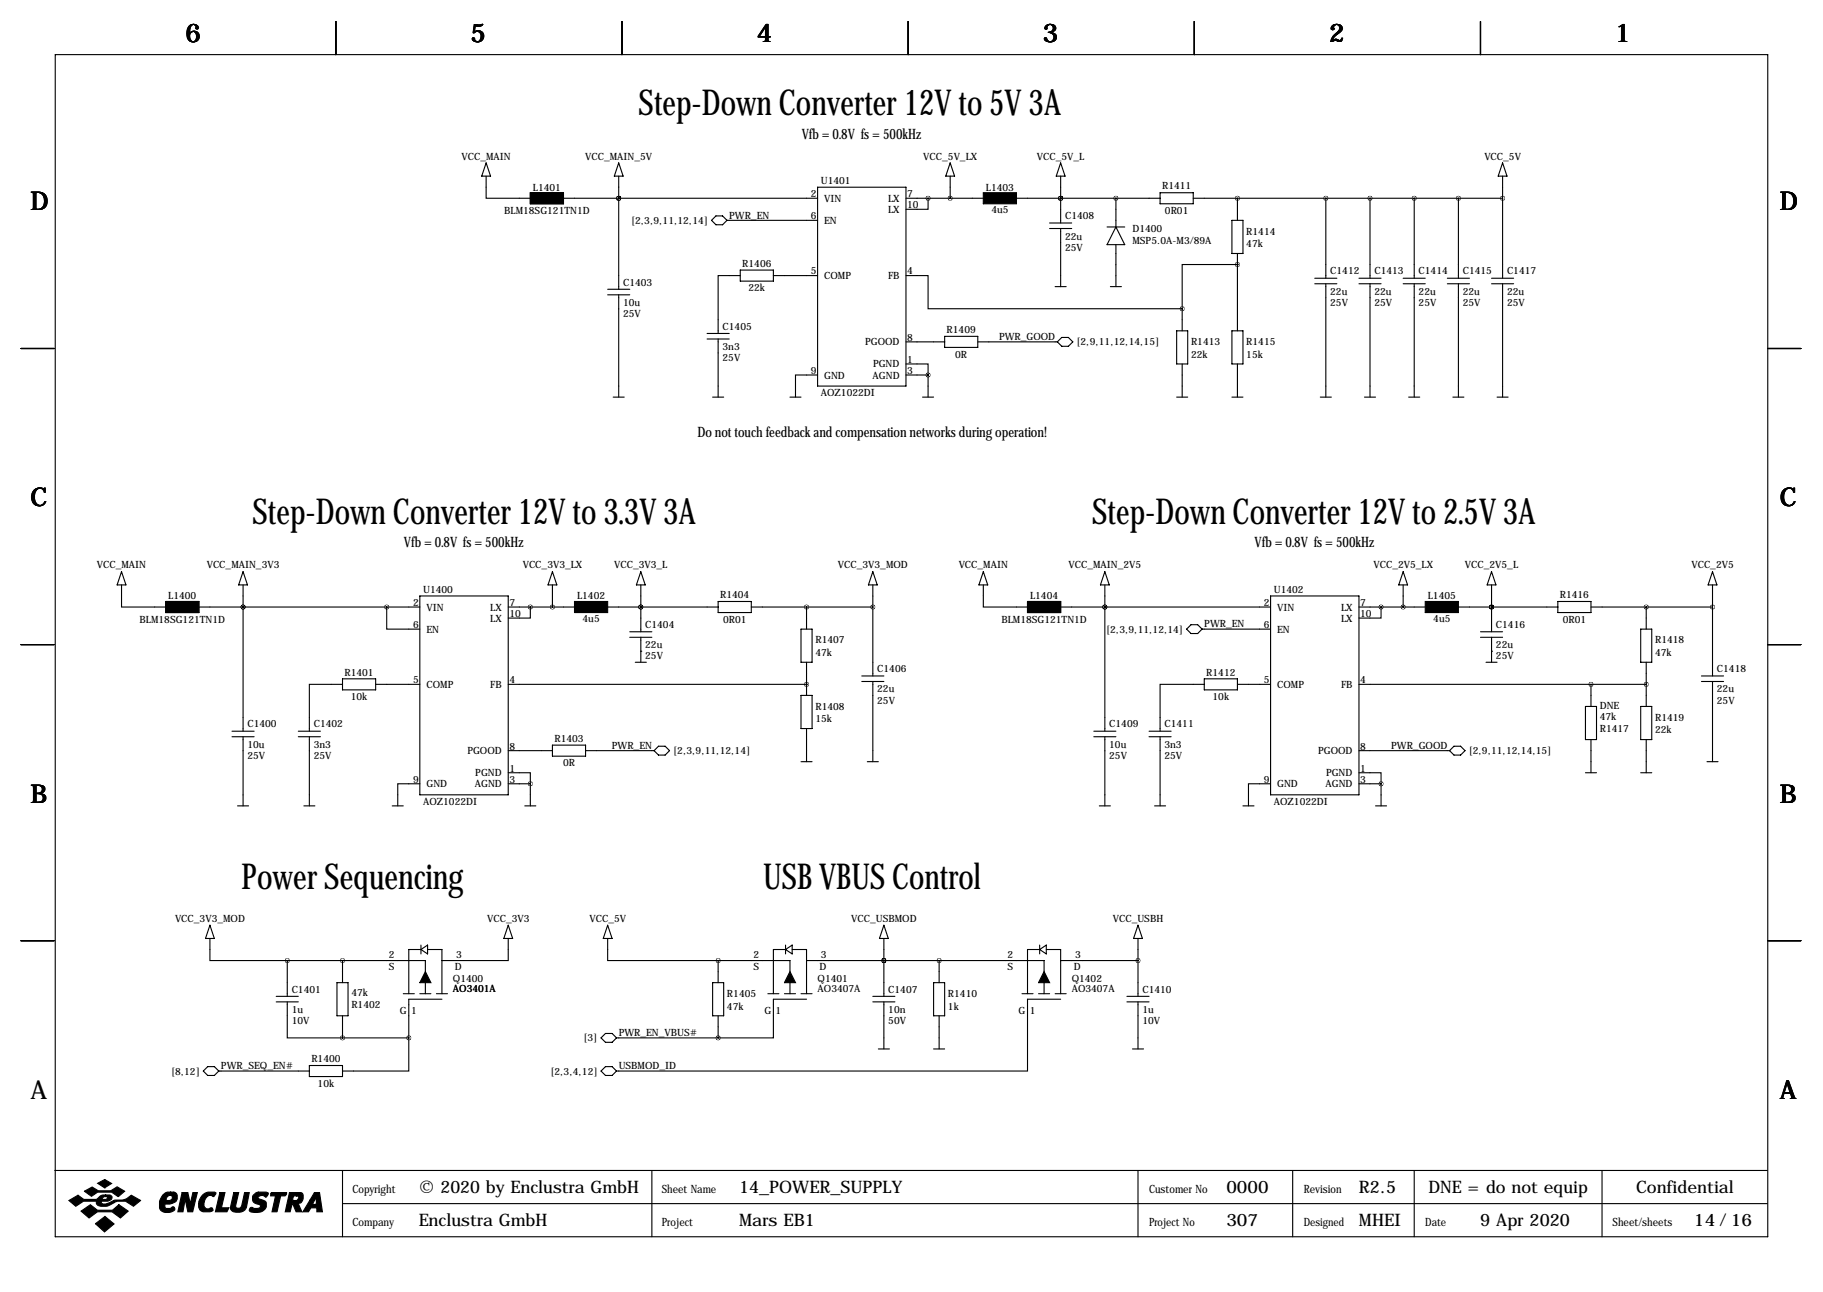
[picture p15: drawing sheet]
<svg xmlns="http://www.w3.org/2000/svg" width="419mm" height="297mm" viewBox="0 0 419 297" stroke-linecap="round" stroke-linejoin="round" font-family="sans-serif">
<defs><g id="words">
<g font-size="8.2">
<text x="146.8" y="26.5">Step-Down Converter 12V to 5V 3A</text>
<text x="58.1" y="120.5">Step-Down Converter 12V to 3.3V 3A</text>
<text x="251.1" y="120.5">Step-Down Converter 12V to 2.5V 3A</text>
<text x="55.5" y="204.3">Power Sequencing</text>
<text x="175.5" y="204.3">USB VBUS Control</text>
</g>
<g font-size="5.9">
<text x="42.7" y="9.8">6</text>
<text x="108.2" y="9.8">5</text>
<text x="174" y="9.8">4</text>
<text x="239.8" y="9.8">3</text>
<text x="305.6" y="9.8">2</text>
<text x="371.3" y="9.8">1</text>
<text x="7" y="48.4">D</text>
<text x="409.2" y="48.4">D</text>
<text x="7" y="116.4">C</text>
<text x="409.2" y="116.4">C</text>
<text x="7" y="184.5">B</text>
<text x="409.2" y="184.5">B</text>
<text x="7" y="252.6">A</text>
<text x="409.2" y="252.6">A</text>
</g>
<g font-size="4">
<text x="96.3" y="274.2">© 2020 by Enclustra GmbH</text>
<text x="169.9" y="274.2">14_POWER_SUPPLY</text>
<text x="281.9" y="274.2">0000</text>
<text x="312.4" y="274.2">R2.5</text>
<text x="328.4" y="274.2">DNE = do not equip</text>
<text x="376.1" y="274.2">Confidential</text>
<text x="96.3" y="281.8">Enclustra GmbH</text>
<text x="169.9" y="281.8">Mars EB1</text>
<text x="281.9" y="281.8">307</text>
<text x="312.4" y="281.8">MHEI</text>
<text x="340.3" y="281.8">9 Apr 2020</text>
<text x="389.4" y="281.8">14 /16</text>
</g>
<g font-size="3.3">
<text x="184.3" y="31.9">Vfb = 0.8V fs = 500kHz</text>
<text x="160.3" y="100.4">Do not touch feedback and compensation networks during operation!</text>
<text x="92.9" y="125.8">Vfb = 0.8V fs = 500kHz</text>
<text x="288.4" y="125.8">Vfb = 0.8V fs = 500kHz</text>
</g>
<g font-size="2.6">
<text x="81" y="274.2">Copyright</text>
<text x="152.1" y="274.2">Sheet Name</text>
<text x="264.2" y="274.2">Customer No</text>
<text x="299.7" y="274.2">Revision</text>
<text x="81" y="281.8">Company</text>
<text x="152.1" y="281.8">Project</text>
<text x="264.2" y="281.8">Project No</text>
<text x="299.7" y="281.8">Designed</text>
<text x="327.7" y="281.8">Date</text>
<text x="370.7" y="281.8">Sheet/sheets</text>
</g>
<g font-size="2.3">
<text x="106.1" y="36.7">VCC_MAIN</text>
<text x="134.5" y="36.7">VCC_MAIN_5V</text>
<text x="212.3" y="36.7">VCC_5V_LX</text>
<text x="238.4" y="36.7">VCC_5V_L</text>
<text x="341.2" y="36.7">VCC_5V</text>
<text x="122.5" y="43.8">L1401</text>
<text x="186.4" y="45.3">2</text>
<text x="188.7" y="42.3">U1401</text>
<text x="189.5" y="46.4">VIN</text>
<text x="204.2" y="46.4">LX</text>
<text x="208.5" y="45.3">7</text>
<text x="208.5" y="47.9">10</text>
<text x="226.6" y="43.8">L1403</text>
<text x="267.2" y="43.5">R1411</text>
<text x="115.9" y="49.2">BLM18SG121TN1D</text>
<text x="145.1" y="51.5">[2,3,9,11,12,14]</text>
<text x="167.6" y="50.3">PWR_EN</text>
<text x="186.4" y="50.4">6</text>
<text x="189.5" y="51.5">EN</text>
<text x="204.2" y="48.9">LX</text>
<text x="227.9" y="49">4u5</text>
<text x="244.9" y="50.4">C1408</text>
<text x="260.3" y="53.5">D1400</text>
<text x="267.8" y="49.2">0R01</text>
<text x="286.5" y="54">R1414</text>
<text x="244.9" y="55.1">22u</text>
<text x="244.9" y="57.6">25V</text>
<text x="260.3" y="56.1">MSP5.0A-M3/89A</text>
<text x="286.5" y="56.8">47k</text>
<text x="143.3" y="65.6">C1403</text>
<text x="170.6" y="61.3">R1406</text>
<text x="186.4" y="63.1">5</text>
<text x="189.5" y="64.2">COMP</text>
<text x="204.2" y="64.2">FB</text>
<text x="208.5" y="63.1">4</text>
<text x="305.8" y="63.1">C1412</text>
<text x="316" y="63.1">C1413</text>
<text x="326.1" y="63.1">C1414</text>
<text x="336.3" y="63.1">C1415</text>
<text x="346.5" y="63.1">C1417</text>
<text x="143.3" y="70.3">10u</text>
<text x="172.1" y="67">22k</text>
<text x="305.8" y="67.8">22u</text>
<text x="305.8" y="70.3">25V</text>
<text x="316" y="67.8">22u</text>
<text x="316" y="70.3">25V</text>
<text x="326.1" y="67.8">22u</text>
<text x="326.1" y="70.3">25V</text>
<text x="336.3" y="67.8">22u</text>
<text x="336.3" y="70.3">25V</text>
<text x="346.5" y="67.8">22u</text>
<text x="346.5" y="70.3">25V</text>
<text x="143.3" y="72.8">25V</text>
<text x="166.1" y="75.8">C1405</text>
<text x="217.6" y="76.6">R1409</text>
<text x="166.1" y="80.5">3n3</text>
<text x="166.1" y="83">25V</text>
<text x="198.9" y="79.4">PGOOD</text>
<text x="208.5" y="78.3">8</text>
<text x="208.5" y="83.4">1</text>
<text x="219.6" y="82.2">0R</text>
<text x="229.7" y="78.2">PWR_GOOD</text>
<text x="247.5" y="79.4">[2,9,11,12,14,15]</text>
<text x="273.8" y="79.4">R1413</text>
<text x="273.8" y="82.2">22k</text>
<text x="286.5" y="79.4">R1415</text>
<text x="286.5" y="82.2">15k</text>
<text x="186.4" y="86">9</text>
<text x="189.5" y="87">GND</text>
<text x="200.6" y="87">AGND</text>
<text x="200.7" y="84.5">PGND</text>
<text x="208.5" y="86">3</text>
<text x="188.7" y="91.1">AOZ1022DI</text>
<text x="22.3" y="130.7">VCC_MAIN</text>
<text x="47.5" y="130.7">VCC_MAIN_3V3</text>
<text x="120.2" y="130.7">VCC_3V3_LX</text>
<text x="141.2" y="130.7">VCC_3V3_L</text>
<text x="192.6" y="130.7">VCC_3V3_MOD</text>
<text x="220.4" y="130.7">VCC_MAIN</text>
<text x="245.6" y="130.7">VCC_MAIN_2V5</text>
<text x="315.7" y="130.7">VCC_2V5_LX</text>
<text x="336.8" y="130.7">VCC_2V5_L</text>
<text x="388.8" y="130.7">VCC_2V5</text>
<text x="38.7" y="137.8">L1400</text>
<text x="97.3" y="136.3">U1400</text>
<text x="132.7" y="137.8">L1402</text>
<text x="165.6" y="137.5">R1404</text>
<text x="236.8" y="137.8">L1404</text>
<text x="292.9" y="136.3">U1402</text>
<text x="328.2" y="137.8">L1405</text>
<text x="358.6" y="137.5">R1416</text>
<text x="32.1" y="143.2">BLM18SG121TN1D</text>
<text x="95" y="139.3">2</text>
<text x="98" y="140.4">VIN</text>
<text x="112.7" y="140.4">LX</text>
<text x="112.7" y="142.9">LX</text>
<text x="117.1" y="139.3">7</text>
<text x="117.1" y="141.8">10</text>
<text x="133.9" y="142.9">4u5</text>
<text x="166.2" y="143.2">0R01</text>
<text x="230.2" y="143.2">BLM18SG121TN1D</text>
<text x="290.6" y="139.3">2</text>
<text x="293.6" y="140.4">VIN</text>
<text x="308.3" y="140.4">LX</text>
<text x="308.3" y="142.9">LX</text>
<text x="312.7" y="139.3">7</text>
<text x="312.7" y="141.8">10</text>
<text x="329.5" y="142.9">4u5</text>
<text x="359.3" y="143.2">0R01</text>
<text x="95" y="144.4">6</text>
<text x="98" y="145.4">EN</text>
<text x="148.3" y="144.4">C1404</text>
<text x="148.3" y="149">22u</text>
<text x="187.5" y="147.9">R1407</text>
<text x="254.3" y="145.4">[2,3,9,11,12,14]</text>
<text x="276.9" y="144.2">PWR_EN</text>
<text x="290.6" y="144.4">6</text>
<text x="293.6" y="145.4">EN</text>
<text x="343.9" y="144.4">C1416</text>
<text x="343.9" y="149">22u</text>
<text x="380.5" y="147.9">R1418</text>
<text x="79.2" y="155.3">R1401</text>
<text x="148.3" y="151.6">25V</text>
<text x="187.5" y="150.8">47k</text>
<text x="201.7" y="154.5">C1406</text>
<text x="277.3" y="155.3">R1412</text>
<text x="343.9" y="151.6">25V</text>
<text x="380.5" y="150.8">47k</text>
<text x="394.7" y="154.5">C1418</text>
<text x="80.6" y="161">10k</text>
<text x="95" y="157.1">5</text>
<text x="98" y="158.1">COMP</text>
<text x="112.7" y="158.1">FB</text>
<text x="117.1" y="157.1">4</text>
<text x="201.7" y="159.2">22u</text>
<text x="201.7" y="161.7">25V</text>
<text x="278.8" y="161">10k</text>
<text x="290.6" y="157.1">5</text>
<text x="293.6" y="158.1">COMP</text>
<text x="308.3" y="158.1">FB</text>
<text x="312.7" y="157.1">4</text>
<text x="394.7" y="159.2">22u</text>
<text x="394.7" y="161.7">25V</text>
<text x="56.9" y="167.2">C1400</text>
<text x="72.1" y="167.2">C1402</text>
<text x="187.5" y="163.2">R1408</text>
<text x="187.5" y="166.1">15k</text>
<text x="255" y="167.2">C1409</text>
<text x="267.7" y="167.2">C1411</text>
<text x="367.8" y="165.5">47k</text>
<text x="367.8" y="162.9">DNE</text>
<text x="380.5" y="165.7">R1419</text>
<text x="56.9" y="171.9">10u</text>
<text x="72.1" y="171.9">3n3</text>
<text x="107.4" y="173.4">PGOOD</text>
<text x="117.1" y="172.3">8</text>
<text x="127.5" y="170.5">R1403</text>
<text x="140.7" y="172.2">PWR_EN</text>
<text x="154.8" y="173.4">[2,3,9,11,12,14]</text>
<text x="255" y="171.9">10u</text>
<text x="267.7" y="171.9">3n3</text>
<text x="303" y="173.4">PGOOD</text>
<text x="312.7" y="172.3">8</text>
<text x="319.8" y="172.2">PWR_GOOD</text>
<text x="337.7" y="173.4">[2,9,11,12,14,15]</text>
<text x="367.8" y="168.3">R1417</text>
<text x="380.5" y="168.6">22k</text>
<text x="56.9" y="174.4">25V</text>
<text x="72.1" y="174.4">25V</text>
<text x="95" y="179.9">9</text>
<text x="109.3" y="178.5">PGND</text>
<text x="117.1" y="179.9">3</text>
<text x="117.1" y="177.4">1</text>
<text x="129.4" y="176.2">0R</text>
<text x="255" y="174.4">25V</text>
<text x="267.7" y="174.4">25V</text>
<text x="290.6" y="179.9">9</text>
<text x="304.9" y="178.5">PGND</text>
<text x="312.7" y="179.9">3</text>
<text x="312.7" y="177.4">1</text>
<text x="97.3" y="185.1">AOZ1022DI</text>
<text x="98" y="181">GND</text>
<text x="109.2" y="181">AGND</text>
<text x="292.9" y="185.1">AOZ1022DI</text>
<text x="293.6" y="181">GND</text>
<text x="304.7" y="181">AGND</text>
<text x="40.2" y="211.9">VCC_3V3_MOD</text>
<text x="112" y="211.9">VCC_3V3</text>
<text x="135.5" y="211.9">VCC_5V</text>
<text x="195.7" y="211.9">VCC_USBMOD</text>
<text x="255.8" y="211.9">VCC_USBH</text>
<text x="89.4" y="220.3">2</text>
<text x="104.9" y="220.3">3</text>
<text x="173.2" y="220.3">2</text>
<text x="188.7" y="220.3">3</text>
<text x="231.6" y="220.3">2</text>
<text x="247.1" y="220.3">3</text>
<text x="89.4" y="223">S</text>
<text x="104.1" y="225.7">Q1400</text>
<text x="104.6" y="223">D</text>
<text x="173.2" y="223">S</text>
<text x="188" y="225.7">Q1401</text>
<text x="188.4" y="223">D</text>
<text x="231.6" y="223">S</text>
<text x="246.4" y="225.7">Q1402</text>
<text x="246.8" y="223">D</text>
<text x="67.1" y="228.2">C1401</text>
<text x="67.1" y="232.9">1u</text>
<text x="80.8" y="231.8">R1402</text>
<text x="80.8" y="229">47k</text>
<text x="91.9" y="233">G</text>
<text x="94.5" y="233">1</text>
<text x="104.1" y="228">AO3401A</text>
<text x="167.1" y="229.2">R1405</text>
<text x="167.1" y="232.1">47k</text>
<text x="175.7" y="233">G</text>
<text x="178.3" y="233">1</text>
<text x="188" y="228">AO3407A</text>
<text x="204.2" y="228.2">C1407</text>
<text x="204.2" y="232.9">10n</text>
<text x="217.9" y="229.2">R1410</text>
<text x="217.9" y="232.1">1k</text>
<text x="234.1" y="233">G</text>
<text x="236.7" y="233">1</text>
<text x="246.4" y="228">AO3407A</text>
<text x="262.6" y="228.2">C1410</text>
<text x="262.6" y="232.9">1u</text>
<text x="67.1" y="235.4">10V</text>
<text x="134.2" y="239.4">[3]</text>
<text x="142.2" y="238.2">PWR_EN_VBUS#</text>
<text x="204.2" y="235.4">50V</text>
<text x="262.6" y="235.4">10V</text>
<text x="50.8" y="245.8">PWR_SEQ_EN#</text>
<text x="71.6" y="244.2">R1400</text>
<text x="142.2" y="245.8">USBMOD_ID</text>
<text x="39.3" y="247">[8,12]</text>
<text x="73" y="249.9">10k</text>
<text x="126.5" y="247">[2,3,4,12]</text>
</g>
</g></defs>
<g fill="none" stroke="#000" stroke-width=".25">
<path d="M12.7 12.6h393.7v271.7h-393.7zM77.2 4.9v7.7M143 4.9v7.7M208.8 4.9v7.7M274.6 4.9v7.7M340.4 4.9v7.7M111.8 37.5l1 3h-2.1zM142.2 37.5l1.1 3h-2.1zM218.4 37.5l1.1 3h-2.1zM243.8 37.5l1.1 3h-2.1zM345.4 37.5l1.1 3h-2.1zM111.8 40.5v5.1h10.1"/>
<path d="M121.9 44.3h7.6v2.5h-7.6zM129.5 45.6h58.5M142.2 45.6h.1M142.2 40.5v26M163.6 50.7l1-1.1h1.5l1 1.1-1 1h-1.5zM167.1 50.7h20.9M188 43h20.3v45.8h-20.3zM208.3 45.6h17.8M213.4 45.6v2.5h-5.1M218.4 40.5v5.1M233.7 45.6h33M241.3 51.3h5.1"/>
<path d="M241.3 52.5h5.1M243.8 45.6h.1M243.8 40.5v10.8M243.8 52.5v13.4M254.5 52.2h4.1M256.5 45.6v6.6M256.5 56.2v9.7M256.5 52.2l2.1 4h-4.1zM266.7 44.3h7.6v2.5h-7.6zM274.3 45.6h71.1M283.2 50.7h2.6v7.6h-2.6zM284.5 45.6v5.1"/>
<path d="M284.5 58.3v17.8M304.8 45.6v18.4M315 45.6v18.4M325.1 45.6v18.4M335.3 45.6v18.4M345.4 40.5v23.5M139.7 66.5h5.1M139.7 67.8h5.1M142.2 67.8v23.5M162.6 76.7h5M162.6 77.9h5M165.1 77.9v13.4"/>
<path d="M170.2 63.4h-5.1v13.3M170.2 62.1h7.6v2.5h-7.6zM177.8 63.4h10.2M208.3 63.4h5.1v7.6h58.4M208.3 78.6h8.9M217.2 77.3h7.6v2.6h-7.6zM224.8 78.6h18.3M242.6 65.9h2.5M244.1 77.6h1.5l1 1-1 1h-1.5l-1-1zM255.3 65.9h2.5M270.5 76.1h2.5v7.6h-2.5zM271.8 71v5.1"/>
<path d="M283.2 76.1h2.6v7.6h-2.6zM284.5 60.8h.1M284.5 60.8h-12.7v10.2M302.3 64h5M302.3 65.2h5M304.8 65.2v26.1M312.4 64h5.1M312.4 65.2h5.1M315 65.2v26.1M322.6 64h5.1M322.6 65.2h5.1M325.1 65.2v26.1"/>
<path d="M332.7 64h5.1M332.7 65.2h5.1M335.3 65.2v26.1M342.9 64h5.1M342.9 65.2h5.1M345.4 65.2v26.1M4.8 80.1h7.6M141 91.3h2.5M163.8 91.3h2.6M181.6 91.3h2.5M188 86.2h-5.1v5.1M208.3 83.7h5.1v2.5"/>
<path d="M208.3 86.2h5.1M212.1 91.3h2.5M213.4 86.2v5.1M270.5 91.3h2.5M271.8 83.7v7.6M283.2 91.3h2.6M284.5 83.7v7.6M303.5 91.3h2.6M313.7 91.3h2.5M323.8 91.3h2.6M334 91.3h2.5M344.2 91.3h2.5"/>
<path d="M406.4 80.1h7.6M27.9 134.5v5.1h10.2M27.9 131.4l1.1 3.1h-2.1zM38.1 138.3h7.6v2.5h-7.6zM45.7 139.6h50.8M55.9 139.6h.1M55.9 134.5v33.6M55.9 131.4l1 3.1h-2zM88.9 139.6v5h7.6M96.5 137h20.3v45.7h-20.3zM116.8 139.6h15.3M121.9 139.6v2.5h-5.1"/>
<path d="M127 134.5v5.1M127 131.4l1 3.1h-2zM139.7 139.6h25.4M147.3 139.6h.1M147.3 134.5v10.7M147.3 131.4l1 3.1h-2zM165.1 138.3h7.6v2.5h-7.6zM172.7 139.6h28M185.4 139.6v5M200.7 134.5v20.9M200.7 131.4l1 3.1h-2.1zM226.1 134.5v5.1h10.1"/>
<path d="M226.1 131.4l1 3.1h-2.1zM236.2 138.3h7.6v2.5h-7.6zM243.8 139.6h48.3M254 139.6h.1M254 134.5v33.6M254 131.4l1 3.1h-2zM292.1 137h20.3v45.7h-20.3zM312.4 139.6h15.3M317.5 139.6v2.5h-5.1M322.6 131.4l1 3.1h-2zM322.6 134.5v5.1M335.3 139.6h22.8"/>
<path d="M342.9 139.6h.1M342.9 134.5v10.7M342.9 131.4l1 3.1h-2zM358.1 138.3h7.7v2.5h-7.7zM365.8 139.6h27.9M378.5 139.6v5M393.7 134.5v20.9M393.7 131.4l1 3.1h-2zM4.8 148.2h7.6M78.7 157.3h-7.6v10.8M78.7 156.1h7.7v2.5h-7.7zM86.4 157.3h10.1"/>
<path d="M116.8 157.3h68.6M144.8 145.2h5.1M144.8 146.5h5.1M146 152.3h2.6M147.3 149.7h.1M147.3 146.5v5.8M184.1 144.6h2.6v7.7h-2.6zM184.1 159.9h2.6v7.6h-2.6zM185.4 157.3h.1M185.4 152.3v7.6M198.1 155.4h5.1M198.1 156.7h5.1"/>
<path d="M200.7 156.7v18.4M273.8 143.6h1.5l1.1 1-1.1 1.1h-1.5l-1-1.1zM276.4 144.6h15.7M276.9 157.3h-10.2v10.8M276.9 156.1h7.6v2.5h-7.6zM284.5 157.3h7.6M312.4 157.3h66.1M340.4 145.2h5M340.4 146.5h5M341.6 152.3h2.6M342.9 149.7h.1M342.9 146.5v5.8"/>
<path d="M365.8 157.3v5.1M377.2 144.6h2.5v7.7h-2.5zM378.5 152.3v10.1M391.2 155.4h5M391.2 156.7h5M393.7 156.7v18.4M406.4 148.2h7.6M53.3 168.1h5.1M53.3 169.4h5.1M55.9 169.4v15.9M68.6 168.1h5.1M68.6 169.4h5.1"/>
<path d="M71.1 169.4v15.9M116.8 177.7h5.1v2.5M116.8 172.6h10.2M127 171.3h7.6v2.5h-7.6zM134.6 172.6h15.8M151.4 171.6h1.5l1 1-1 1h-1.5l-1-1zM184.1 175.1h2.6M185.4 167.5v7.6M199.4 175.1h2.5M251.5 168.1h5M251.5 169.4h5M254 169.4v15.9"/>
<path d="M264.2 168.1h5M264.2 169.4h5M266.7 169.4v15.9M312.4 177.7h5.1v2.5M312.4 172.6h20.8M333.2 172.6l1.1-1h1.5l1 1-1 1h-1.5zM364.5 177.7h2.5M364.5 162.4h2.5v7.6h-2.5zM365.8 170v7.7M377.2 177.7h2.5M377.2 162.4h2.5v7.6h-2.5zM378.5 170v7.7"/>
<path d="M392.4 175.1h2.6M54.6 185.3h2.5M69.8 185.3h2.6M90.2 185.3h2.5M96.5 180.2h-5.1v5.1M116.8 180.2h5.1M120.6 185.3h2.6M121.9 180.2v5.1M252.7 185.3h2.6M265.4 185.3h2.6M285.8 185.3h2.5M292.1 180.2h-5.1v5.1"/>
<path d="M312.4 180.2h5.1M316.2 185.3h2.6M317.5 180.2v5.1M4.8 216.3h7.6M48.3 215.8v5h17.7M48.3 212.7l1 3.1h-2.1zM96.8 218.3h-2.8v10.2M96.8 218.3l1.5-1v2zM96.8 217.3v2M98.3 218.3h3.3v10.2M116.8 215.8v5h-15.2M116.8 212.7l1.1 3.1h-2.1z"/>
<path d="M139.7 215.8v5h25.4M139.7 212.7l1 3.1h-2zM180.6 218.3h-2.8v10.2M180.6 218.3l1.5-1v2zM180.6 217.3v2M182.1 218.3h3.3v10.2M203.2 215.8v13.3M203.2 212.7l1 3.1h-2zM239 218.3h-2.8v10.2M239 218.3l1.5-1v2zM239 217.3v2M240.5 218.3h3.3v10.2"/>
<path d="M261.6 215.8v13.3M261.6 212.7l1 3.1h-2zM406.4 216.3h7.6M63.5 229.1h5.1M63.5 230.3h5.1M66 230.3v8.3h12.7M66 220.8h31.8v2.6M66 220.8v8.3M77.5 225.9h2.5v7.6h-2.5zM78.7 220.8v5.1M78.7 233.5v5.1M78.7 238.6h15.3"/>
<path d="M92.7 228.5h2.5M94 238.6v7.6h-15.3M96.5 228.5h2.6M97.8 225.9v2.6M100.3 228.5h2.6M101.6 229.7h-7.6v8.9M138.2 238.6l1-1h1.5l1 1-1 1h-1.5zM141.7 238.6h23.4M163.8 225.9h2.6v7.6h-2.6zM165.1 220.8v5.1M165.1 233.5v5.1M165.1 220.8h16.5v2.6"/>
<path d="M176.5 228.5h2.6M180.3 228.5h2.6M181.6 225.9v2.6M184.1 228.5h2.6M185.4 229.7h-7.6v8.9h-12.7M185.4 220.8h54.6v2.6M200.7 229.1h5M200.7 230.3h5M203.2 220.8h.1M203.2 230.3v10.9M214.6 225.9h2.6v7.6h-2.6zM215.9 220.8v5.1"/>
<path d="M215.9 233.5v7.7M234.9 228.5h2.6M238.8 228.5h2.5M240 225.9v2.6M242.6 228.5h2.5M243.8 229.7h-7.6v16.5h-94.5M243.8 220.8h17.8M259.1 229.1h5.1M259.1 230.3h5.1M261.6 230.3v10.9M46.7 246.2l1.1-1h1.5l1 1-1 1.1h-1.5zM50.3 246.2h20.8"/>
<path d="M71.1 245h7.6v2.5h-7.6zM138.2 246.2l1-1h1.5l1 1-1 1.1h-1.5zM201.9 241.2h2.6M214.6 241.2h2.6M260.3 241.2h2.6M12.6 269.1h393.7M78.7 269.1v15.2M78.7 276.7h327.6M149.9 269.1v15.2M261.6 269.1v15.2M297.2 269.1v15.2M325.1 269.1v15.2"/>
<path d="M368.3 269.1v15.2"/>
</g>
<g fill="#000" stroke="#000" stroke-width=".25">
<path d="M121.9 44.3h7.6v2.5h-7.6zM226.1 44.3h7.6v2.5h-7.6zM38.1 138.3h7.6v2.5h-7.6zM236.2 138.3h7.6v2.5h-7.6zM132.1 138.3h7.6v2.5h-7.6zM327.7 138.3h7.6v2.5h-7.6zM97.8 223.4l1.3 2.5h-2.6zM181.6 223.4l1.3 2.5h-2.6zM240 223.4l1.3 2.5h-2.5zM15.8 276l2.1-1.2 1.4 1h2.8l.3-.2a1.77 1.77 0 0 1 1.9-.9v.4l-.6 .2-.2 .5h.9l.3-.6-.4-.1v-.4h.9a.59 .59 0 0 1 .6 .7l-.2 .4-.8 .4h-1.4l-.1 .1 .1 .4a3.2 3.2 0 0 0 2.7-.7l.3-.1a4 4 0 0 0 3.8-1.1l2.1 1.2-1.6 1.3a4 4 0 0 0-5.5-.2 2.66 2.66 0 0 1-2.9-.2l-.1-.7h-3l-1.8 1.1zM19.4 273.9l1.8-1 1.4 .9h2.9l1.4-.9 1.8 1-1.5 1.2-1.5-1h-3.2l-1.5 .9zM22.5 272l1.6-.8 1.6 .9-1.6 1z"/>
<path d="M18.6 278.4l2.2-1.4 1.6 1.2h3.5l1.4-1.2 2.2 1.4-1.8 1.6-1.9-1.4h-3.4l-1.9 1.4zM37.4 274.7a1.75 1.75 0 0 1 1.8-.6v.7a.82 .82 0 0 0-.8 1.2h.6a.6 .6 0 0 0 .6-.5 .6 .6 0 0 0-.4-.7v-.7h.8l.5 .3a1.61 1.61 0 0 1 0 1.7 1.61 1.61 0 0 1-1.5 .7h-1v.9l.2 .1h.9l.7-.4 .4 .4a1.06 1.06 0 0 1-1.3 1 1.82 1.82 0 0 1-2.2-1.1 3.5 3.5 0 0 1 .7-3zM41.9 274.2h1.3l.5 2.6 .6-2.6h1.1l-1.1 4.4h-1.1l-.6-2.9-.5 2.9h-1.2zM46.7 274.6a2.78 2.78 0 0 1 2.9-.4l-.4 .9a1.32 1.32 0 0 0-2.1 .8l-.2 .8a.98 .98 0 0 0 1.1 1.2 .55 .55 0 0 1 .6-.2 .55 .55 0 0 1 .4 .6l-.7 .3-1.8-.1a1.79 1.79 0 0 1-.8-2.3zM50.5 274.2h1.2l-.8 3.5h1.7l-.4 .9h-2.7zM53.7 274.2h1.2l-.7 3.1a.73 .73 0 0 0 .7 .5 .73 .73 0 0 0 .7-.6l.6-3h1.1l-.7 3.4a2.28 2.28 0 0 1-3.6 .4v-.4zM58.3 274.7l.8-.6h2.1l.5 .2v.2l-.6 .7a.96 .96 0 0 0-1-.4 .96 .96 0 0 0-.8 .6l1.7 .8a1.71 1.71 0 0 1-.1 1.8 1.71 1.71 0 0 1-1.7 .8l-1.4-.2a.51 .51 0 0 1-.4-.7 .51 .51 0 0 1 .8-.2l1 .1a.52 .52 0 0 0 .6-.2 .52 .52 0 0 0-.2-.7 1.39 1.39 0 0 1-1.4-.6 1.39 1.39 0 0 1 .1-1.6zM62.2 274.4l.2-.2h3.5l-.1 .4-.3 .3h-1l-.8 3.7h-1.2l.8-3.7h-1.1zM66.5 274.2h1.7v.7h-.7l-.2 1.1h.9l.3-.3a.44 .44 0 0 0 .1-.5 .44 .44 0 0 0-.4-.3v-.7h1l.3 .2 .2 .3v.9a1.03 1.03 0 0 1-1.2 1l.9 2h-1.3l-.8-1.8h-.1l-.5 1.8h-1.1zM72.3 274.2h1.2l.6 4.4h-1.3v-.9h-1.3l-.6 .9h-1.3l1.7-2.7h1l-.4 .8 .2 .2h.4l.2-.2v-1.5l-.4 .7h-1zM21.9 281.3l2.2-1.6 2.1 1.7-2.2 1.8z"/>
</g>
<path d="M142.2 45.6a.05 .05 0 0 0 .1 0 .05 .05 0 0 0-.1 0zM213.3 86.2a.05 .05 0 0 0 .1 0 .05 .05 0 0 0-.1 0zM284.4 60.8a.05 .05 0 0 0 .1 0 .05 .05 0 0 0-.1 0zM213.3 45.6a.05 .05 0 0 0 .1 0 .05 .05 0 0 0-.1 0zM243.8 45.6a.05 .05 0 0 0 .1 0 .05 .05 0 0 0-.1 0zM284.4 45.6a.05 .05 0 0 0 .1 0 .05 .05 0 0 0-.1 0zM218.4 45.6a.05 .05 0 0 0 .1 0 .05 .05 0 0 0-.1 0zM243.8 45.6a.05 .05 0 0 0 .1 0 .05 .05 0 0 0-.1 0zM78.7 220.8a.05 .05 0 0 0 .1 0 .05 .05 0 0 0-.1 0zM78.7 238.6a.05 .05 0 0 0 .1 0 .05 .05 0 0 0-.1 0zM314.9 45.6a.05 .05 0 0 0 .1 0 .05 .05 0 0 0-.1 0zM325.1 45.6a.05 .05 0 0 0 .1 0 .05 .05 0 0 0-.1 0zM335.2 45.6a.05 .05 0 0 0 .1 0 .05 .05 0 0 0-.1 0zM345.4 45.6a.05 .05 0 0 0 .1 0 .05 .05 0 0 0-.1 0zM142.2 45.6a.05 .05 0 0 0 .1 0 .05 .05 0 0 0-.1 0zM66 220.8a.05 .05 0 0 0 .1 0 .05 .05 0 0 0-.1 0zM121.9 180.2a.05 .05 0 0 0 .1 0 .05 .05 0 0 0-.1 0zM121.9 139.6a.05 .05 0 0 0 .1 0 .05 .05 0 0 0-.1 0zM200.6 139.6a.05 .05 0 0 0 .1 0 .05 .05 0 0 0-.1 0zM185.4 139.6a.05 .05 0 0 0 .1 0 .05 .05 0 0 0-.1 0zM55.8 139.6a.05 .05 0 0 0 .1 0 .05 .05 0 0 0-.1 0zM55.8 139.6a.05 .05 0 0 0 .1 0 .05 .05 0 0 0-.1 0zM147.3 139.6a.05 .05 0 0 0 .1 0 .05 .05 0 0 0-.1 0zM147.3 139.6a.05 .05 0 0 0 .1 0 .05 .05 0 0 0-.1 0zM378.4 139.6a.05 .05 0 0 0 .1 0 .05 .05 0 0 0-.1 0zM322.5 139.6a.05 .05 0 0 0 .1 0 .05 .05 0 0 0-.1 0zM93.9 238.6a.05 .05 0 0 0 .1 0 .05 .05 0 0 0-.1 0zM261.6 220.8a.05 .05 0 0 0 .1 0 .05 .05 0 0 0-.1 0zM271.7 71a.05 .05 0 0 0 .1 0 .05 .05 0 0 0-.1 0zM256.5 45.6a.05 .05 0 0 0 .1 0 .05 .05 0 0 0-.1 0zM378.4 157.3a.05 .05 0 0 0 .1 0 .05 .05 0 0 0-.1 0zM365.7 157.3a.05 .05 0 0 0 .1 0 .05 .05 0 0 0-.1 0zM185.4 157.3a.05 .05 0 0 0 .1 0 .05 .05 0 0 0-.1 0z" fill="#000" stroke="#000" stroke-width="1"/>
<use href="#words"/>
</svg>
